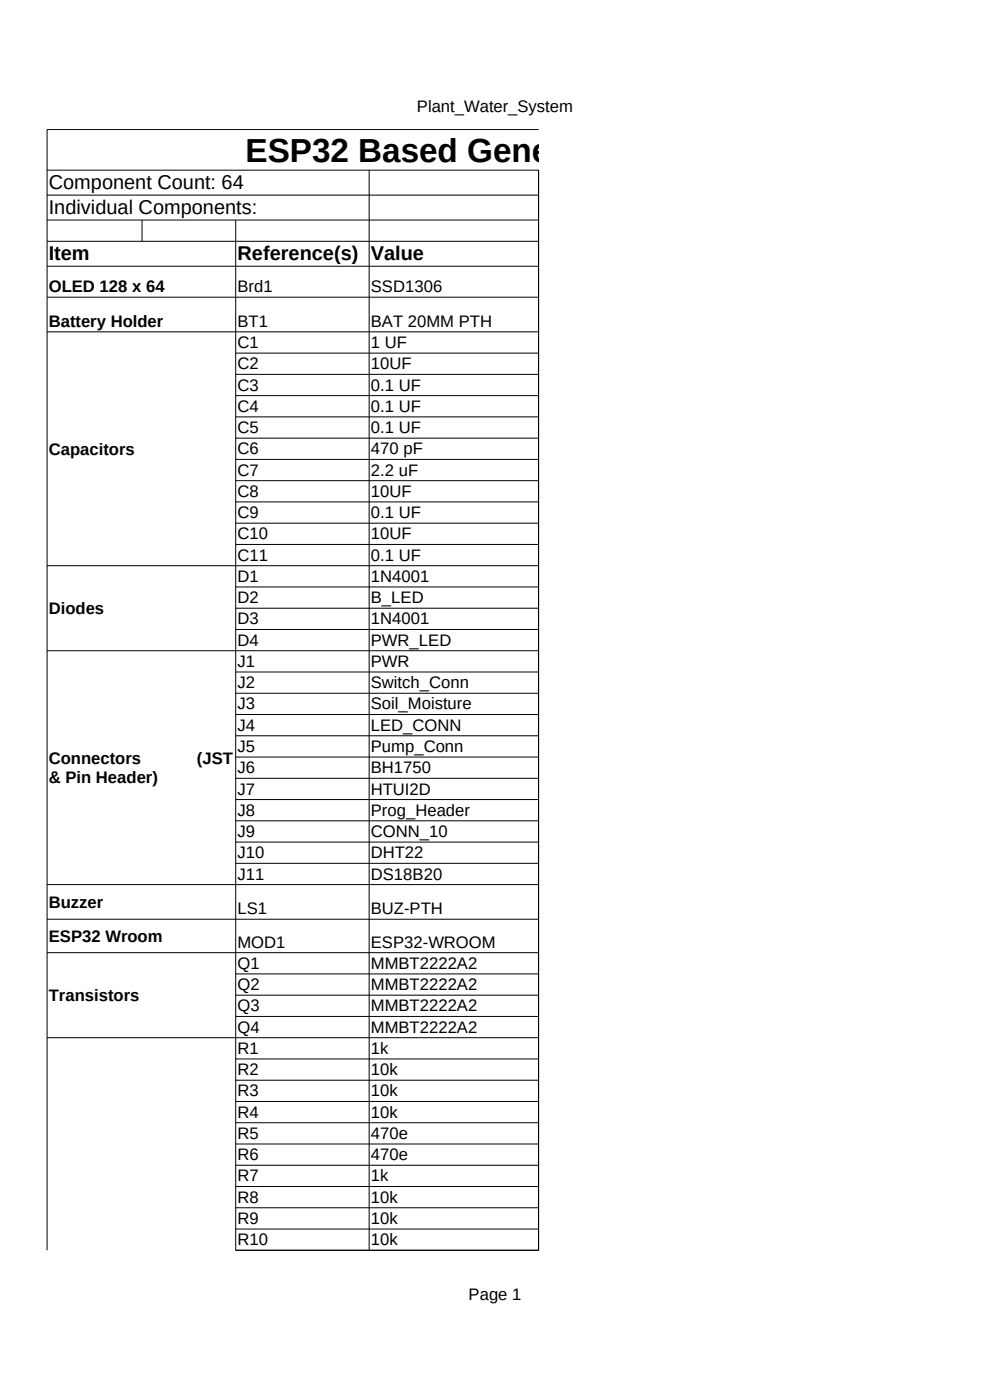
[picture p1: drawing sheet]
<svg xmlns="http://www.w3.org/2000/svg" width="210mm" height="297mm" viewBox="0 0 210 297" stroke-linecap="round" stroke-linejoin="round" font-family="sans-serif">
<defs><g id="words">
<text font-size="7.1" x="52.1" y="34.3">ESP32 Based Generic IoT_Deployement board</text>
<g font-size="4.2">
<text x="10.3" y="40.2">Component Count: 64</text>
<text x="10.3" y="45.5">Individual Components:</text>
<text x="10.3" y="55.3">Item</text>
<text x="50.4" y="55.3">Reference(s)</text>
<text x="78.7" y="55.3">Value</text>
</g>
<g font-size="3.5">
<text x="88.4" y="23.7">Plant_Water_System</text>
<text x="10.3" y="62">OLED 128 x 64</text>
<text x="50.4" y="62">Brd1</text>
<text x="78.7" y="62">SSD1306</text>
<text x="10.3" y="69.3">Battery Holder</text>
<text x="50.4" y="69.3">BT1</text>
<text x="78.7" y="69.3">BAT 20MM PTH</text>
<text x="50.4" y="73.8">C1</text>
<text x="78.7" y="73.8">1 UF</text>
<text x="50.4" y="78.4">C2</text>
<text x="50.4" y="82.9">C3</text>
<text x="78.7" y="78.4">10UF</text>
<text x="78.7" y="82.9">0.1 UF</text>
<text x="50.4" y="87.4">C4</text>
<text x="78.7" y="87.4">0.1 UF</text>
<text x="50.4" y="91.9">C5</text>
<text x="78.7" y="91.9">0.1 UF</text>
<text x="10.3" y="96.5">Capacitors</text>
<text x="50.4" y="96.4">C6</text>
<text x="50.4" y="100.9">C7</text>
<text x="78.7" y="96.4">470 pF</text>
<text x="78.7" y="100.9">2.2 uF</text>
<text x="50.4" y="105.4">C8</text>
<text x="78.7" y="105.4">10UF</text>
<text x="50.4" y="109.9">C9</text>
<text x="78.7" y="109.9">0.1 UF</text>
<text x="50.4" y="114.4">C10</text>
<text x="50.4" y="118.9">C11</text>
<text x="78.7" y="114.4">10UF</text>
<text x="78.7" y="118.9">0.1 UF</text>
<text x="50.4" y="123.4">D1</text>
<text x="78.7" y="123.4">1N4001</text>
<text x="10.3" y="130.3">Diodes</text>
<text x="50.4" y="128">D2</text>
<text x="78.7" y="128">B_LED</text>
<text x="50.4" y="132.5">D3</text>
<text x="50.4" y="137">D4</text>
<text x="78.7" y="132.5">1N4001</text>
<text x="78.7" y="137">PWR_LED</text>
<text x="50.4" y="141.5">J1</text>
<text x="78.7" y="141.5">PWR</text>
<text x="50.4" y="146">J2</text>
<text x="78.7" y="146">Switch_Conn</text>
<text x="50.4" y="150.5">J3</text>
<text x="50.4" y="155">J4</text>
<text x="78.7" y="150.5">Soil_Moisture</text>
<text x="78.7" y="155">LED_CONN</text>
<text x="50.4" y="159.5">J5</text>
<text x="78.7" y="159.5">Pump_Conn</text>
<text x="10.3" y="162.1">Connectors</text>
<text x="10.3" y="166.1">&amp; Pin Header)</text>
<text x="41.8" y="162.1">(JST</text>
<text x="50.4" y="164">J6</text>
<text x="78.7" y="164">BH1750</text>
<text x="50.4" y="168.6">J7</text>
<text x="50.4" y="173">J8</text>
<text x="78.7" y="168.6">HTUI2D</text>
<text x="78.7" y="173">Prog_Header</text>
<text x="50.4" y="177.6">J9</text>
<text x="78.7" y="177.6">CONN_10</text>
<text x="50.4" y="182.1">J10</text>
<text x="78.7" y="182.1">DHT22</text>
<text x="50.4" y="186.6">J11</text>
<text x="78.7" y="186.6">DS18B20</text>
<text x="10.3" y="192.6">Buzzer</text>
<text x="50.4" y="193.9">LS1</text>
<text x="78.7" y="193.9">BUZ-PTH</text>
<text x="10.3" y="199.8">ESP32 Wroom</text>
<text x="50.4" y="201">MOD1</text>
<text x="78.7" y="201">ESP32-WROOM</text>
<text x="50.4" y="205.5">Q1</text>
<text x="78.7" y="205.5">MMBT2222A2</text>
<text x="10.3" y="212.4">Transistors</text>
<text x="50.4" y="210">Q2</text>
<text x="50.4" y="214.6">Q3</text>
<text x="78.7" y="210">MMBT2222A2</text>
<text x="78.7" y="214.6">MMBT2222A2</text>
<text x="50.4" y="219.1">Q4</text>
<text x="78.7" y="219.1">MMBT2222A2</text>
<text x="50.4" y="223.6">R1</text>
<text x="78.7" y="223.6">1k</text>
<text x="50.4" y="228.1">R2</text>
<text x="50.4" y="232.6">R3</text>
<text x="78.7" y="228.1">10k</text>
<text x="78.7" y="232.6">10k</text>
<text x="50.4" y="237.1">R4</text>
<text x="78.7" y="237.1">10k</text>
<text x="50.4" y="241.6">R5</text>
<text x="78.7" y="241.6">470e</text>
<text x="50.4" y="246.1">R6</text>
<text x="50.4" y="250.6">R7</text>
<text x="78.7" y="246.1">470e</text>
<text x="78.7" y="250.6">1k</text>
<text x="50.4" y="255.1">R8</text>
<text x="78.7" y="255.1">10k</text>
<text x="50.4" y="259.6">R9</text>
<text x="78.7" y="259.6">10k</text>
<text x="50.4" y="264.2">R10</text>
<text x="78.7" y="264.2">10k</text>
<text x="99.4" y="275.7">Page 1</text>
</g>
</g></defs>
<g fill="none" stroke="#000" stroke-width=".21">
<path d="M10 36.1h104.3M78.3 36.1v229.2M114.2 27.5h-104.2v237.7M114.2 36.1v229.2M10 41.4h104.3M10 46.7h104.3M10 51.2h104.3M10 56.5h104.3M30.1 46.7v4.5M50 46.7v218.6M10 63.1h104.3M10 70.4h104.3"/>
<path d="M50 74.9h64.3M50 79.4h64.3M50 83.9h64.3M50 88.4h64.3M50 93h64.3M50 97.5h64.3M50 102h64.3M50 106.5h64.3M50 111h64.3M50 115.5h64.3M10 120h104.3M10 138.1h104.3"/>
<path d="M50 124.5h64.3M50 129h64.3M50 133.5h64.3M50 142.6h64.3M50 147.1h64.3M50 151.6h64.3M50 156.1h64.3M50 160.6h64.3M50 165.1h64.3M50 169.6h64.3M50 174.1h64.3M50 178.6h64.3"/>
<path d="M10 187.7h104.3M10 195h104.3M50 183.2h64.3M10 202.1h104.3M50 206.6h64.3M50 211.1h64.3M50 215.6h64.3M10 220.1h104.3M50 224.7h64.3M50 229.2h64.3M50 233.7h64.3M50 238.2h64.3"/>
<path d="M50 242.7h64.3M50 247.2h64.3M50 251.7h64.3M50 256.2h64.3M50 260.7h64.3M50 265.2h64.3"/>
</g>
<use href="#words"/>
</svg>
